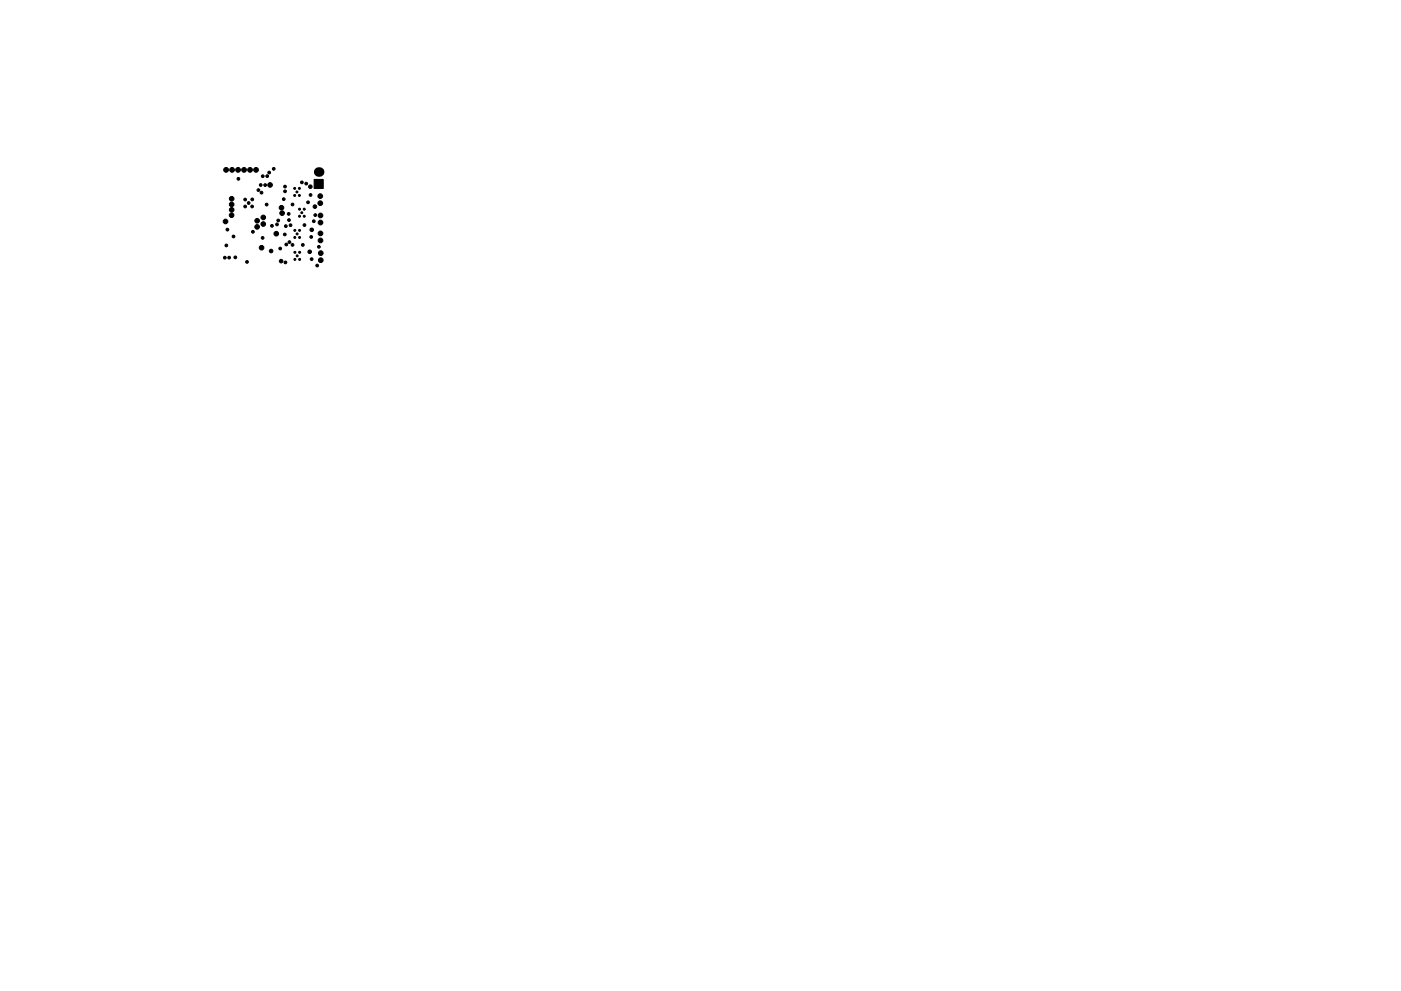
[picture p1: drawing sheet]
<svg xmlns="http://www.w3.org/2000/svg" width="297mm" height="210mm" viewBox="0 0 297 210" stroke-linecap="round" stroke-linejoin="round" font-family="sans-serif">
<g fill="#000" stroke="#000" stroke-width=".21">
<path d="M66.6 38.1h1.9v1.9h-1.9z"/>
<circle cx="47.9" cy="36" r=".51"/>
<circle cx="49.2" cy="36" r=".51"/>
<circle cx="50.5" cy="36" r=".51"/>
<circle cx="50.5" cy="37.9" r=".29"/>
<circle cx="51.7" cy="36" r=".51"/>
<circle cx="53" cy="36" r=".51"/>
<circle cx="54.3" cy="36" r=".51"/>
<circle cx="55.3" cy="39.3" r=".29"/>
<circle cx="55.7" cy="37.4" r=".29"/>
<circle cx="56.2" cy="39.3" r=".29"/>
<circle cx="56.7" cy="37.4" r=".29"/>
<circle cx="57.1" cy="36.6" r=".29"/>
<circle cx="57.3" cy="39.2" r=".49"/>
<circle cx="58" cy="35.8" r=".29"/>
<circle cx="60.4" cy="39.6" r=".29"/>
<circle cx="62.5" cy="40" r=".21"/>
<circle cx="63.5" cy="40" r=".21"/>
<circle cx="64" cy="38.7" r=".29"/>
<circle cx="64.9" cy="39" r=".29"/>
<circle cx="65.8" cy="39.6" r=".38"/>
<circle cx="47.7" cy="54.7" r=".29"/>
<circle cx="47.8" cy="47" r=".49"/>
<circle cx="48" cy="52.1" r=".29"/>
<circle cx="48.2" cy="48.7" r=".29"/>
<circle cx="48.6" cy="54.7" r=".29"/>
<circle cx="49.1" cy="45.7" r=".49"/>
<circle cx="49.1" cy="44.5" r=".49"/>
<circle cx="49.1" cy="42.2" r=".49"/>
<circle cx="49.1" cy="43.4" r=".49"/>
<circle cx="49.5" cy="50.2" r=".29"/>
<circle cx="49.9" cy="54.6" r=".29"/>
<circle cx="52" cy="42.3" r=".29"/>
<circle cx="52" cy="43.8" r=".29"/>
<circle cx="52.4" cy="55.6" r=".29"/>
<circle cx="52.7" cy="43.1" r=".29"/>
<circle cx="53.5" cy="43.8" r=".29"/>
<circle cx="53.5" cy="42.3" r=".29"/>
<circle cx="53.6" cy="49.2" r=".29"/>
<circle cx="54.5" cy="46.8" r=".49"/>
<circle cx="54.5" cy="48.1" r=".49"/>
<circle cx="54.8" cy="40.3" r=".29"/>
<circle cx="55.4" cy="40.9" r=".29"/>
<circle cx="55.5" cy="52.6" r=".49"/>
<circle cx="55.7" cy="50.5" r=".29"/>
<circle cx="55.8" cy="47.5" r=".49"/>
<circle cx="55.8" cy="46.1" r=".49"/>
<circle cx="56.5" cy="43.4" r=".29"/>
<circle cx="57.5" cy="53.3" r=".38"/>
<circle cx="57.7" cy="47.9" r=".29"/>
<circle cx="58.6" cy="49.6" r=".49"/>
<circle cx="58.7" cy="47.6" r=".29"/>
<circle cx="59" cy="46.8" r=".29"/>
<circle cx="59.4" cy="52.7" r=".29"/>
<circle cx="59.6" cy="55.4" r=".38"/>
<circle cx="59.7" cy="44.1" r=".49"/>
<circle cx="59.8" cy="45.2" r=".49"/>
<circle cx="60.2" cy="42.3" r=".29"/>
<circle cx="60.4" cy="49.7" r=".29"/>
<circle cx="60.4" cy="40.6" r=".29"/>
<circle cx="60.5" cy="55.7" r=".29"/>
<circle cx="60.6" cy="48" r=".29"/>
<circle cx="60.7" cy="51.9" r=".29"/>
<circle cx="61.2" cy="45.4" r=".29"/>
<circle cx="61.3" cy="46.7" r=".29"/>
<circle cx="61.4" cy="51.4" r=".29"/>
<circle cx="61.6" cy="47.8" r=".29"/>
<circle cx="62" cy="43.4" r=".29"/>
<circle cx="62" cy="52" r=".29"/>
<circle cx="62.5" cy="41.5" r=".21"/>
<circle cx="62.5" cy="48.9" r=".21"/>
<circle cx="62.5" cy="50.4" r=".21"/>
<circle cx="62.5" cy="53.5" r=".21"/>
<circle cx="62.5" cy="55" r=".21"/>
<circle cx="63" cy="40.7" r=".21"/>
<circle cx="63" cy="49.6" r=".21"/>
<circle cx="63" cy="54.3" r=".21"/>
<circle cx="63.5" cy="41.5" r=".21"/>
<circle cx="63.5" cy="44.4" r=".21"/>
<circle cx="63.5" cy="45.9" r=".21"/>
<circle cx="63.5" cy="48.9" r=".21"/>
<circle cx="63.5" cy="50.4" r=".21"/>
<circle cx="63.5" cy="53.5" r=".21"/>
<circle cx="63.5" cy="55" r=".21"/>
<circle cx="64" cy="45.1" r=".21"/>
<circle cx="64.2" cy="52" r=".29"/>
<circle cx="64.5" cy="44.4" r=".21"/>
<circle cx="64.5" cy="45.9" r=".21"/>
<circle cx="64.5" cy="47.8" r=".29"/>
<circle cx="65.3" cy="42.9" r=".29"/>
<circle cx="65.7" cy="53.4" r=".38"/>
<circle cx="65.8" cy="41.4" r=".29"/>
<circle cx="66" cy="50.3" r=".29"/>
<circle cx="66.1" cy="55" r=".29"/>
<circle cx="66.1" cy="48.8" r=".38"/>
<circle cx="66.5" cy="46.9" r=".29"/>
<circle cx="66.8" cy="43.8" r=".38"/>
<circle cx="66.8" cy="45.6" r=".29"/>
<circle cx="67.3" cy="56.3" r=".29"/>
<circle cx="67.6" cy="52.4" r=".29"/>
<circle cx="67.9" cy="43.1" r=".5"/>
<circle cx="67.9" cy="41.6" r=".5"/>
<circle cx="67.9" cy="47.2" r=".5"/>
<circle cx="67.9" cy="51" r=".5"/>
<circle cx="67.9" cy="49.5" r=".5"/>
<circle cx="67.9" cy="45.7" r=".5"/>
<circle cx="68" cy="55.2" r=".5"/>
<circle cx="68" cy="53.7" r=".5"/>
</g>
<circle cx="67.6" cy="36.5" r="1.02" fill="#000"/>
</svg>
